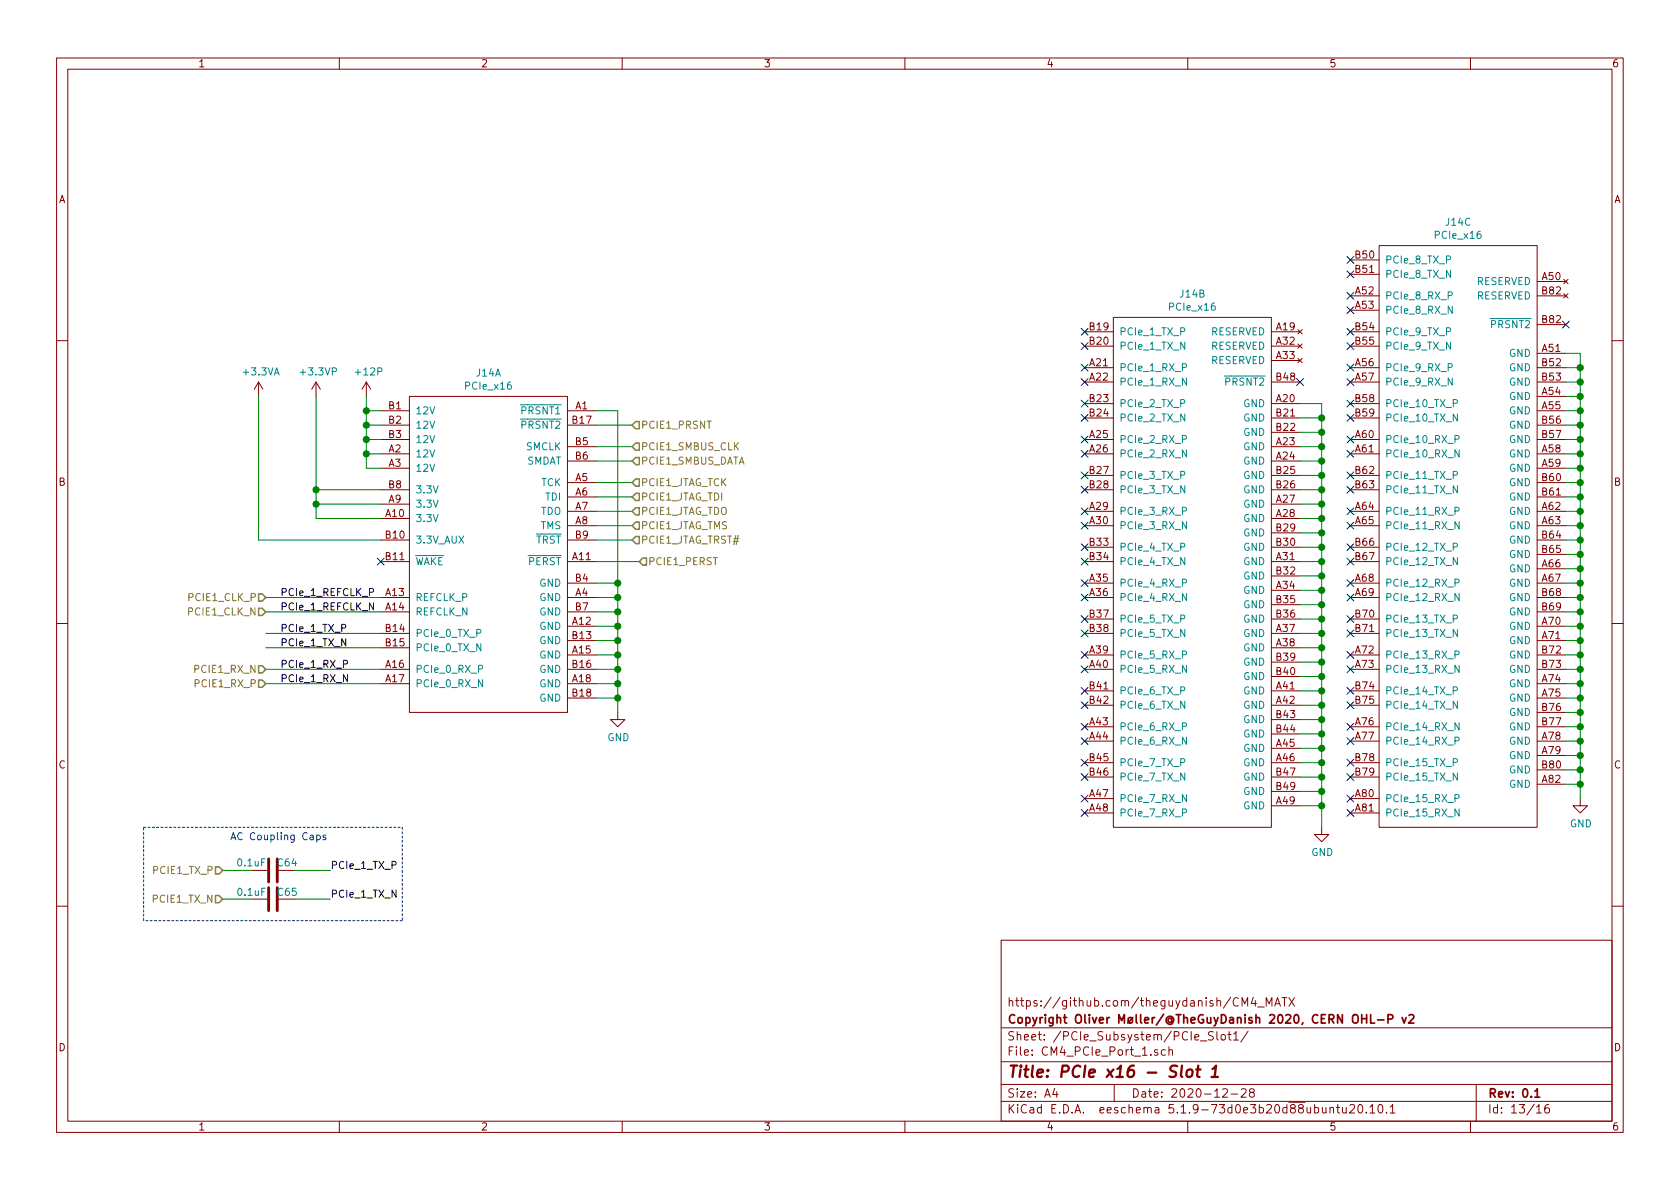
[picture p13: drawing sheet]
<svg xmlns="http://www.w3.org/2000/svg" width="297mm" height="210mm" viewBox="0 0 297 210" stroke-linecap="round" stroke-linejoin="round" font-family="sans-serif">
<defs><g id="words">
<text font-size="2.8" fill="#840000" x="178" y="190.5">Title: PCIe x16 - Slot 1</text>
<g font-size="2.1" fill="#840000">
<text x="178" y="178">https://github.com/theguydanish/CM4_MATX</text>
<text x="178" y="184">Sheet: /PCIe_Subsystem/PCIe_Slot1/</text>
<text x="178" y="181">Copyright Oliver Møller/@TheGuyDanish 2020, CERN OHL-P v2</text>
<text x="178" y="186.7">File: CM4_PCIe_Port_1.sch</text>
<text x="178" y="196.9">KiCad E.D.A. eeschema 5.1.9-73d0e3b20d88ubuntu20.10.1</text>
<text x="178" y="194.1">Size: A4</text>
<text x="200" y="194.1">Date: 2020-12-28</text>
<text x="263" y="194.1">Rev: 0.1</text>
<text x="263" y="196.9">Id: 13/16</text>
</g>
<g font-size="1.8" fill="#840000">
<text x="35" y="11.9">1</text>
<text x="85" y="11.9">2</text>
<text x="135" y="11.9">3</text>
<text x="185" y="11.9">4</text>
<text x="235" y="11.9">5</text>
<text x="285" y="11.9">6</text>
<text x="10.4" y="35.9">A</text>
<text x="285.4" y="35.9">A</text>
<text x="239.7" y="45.7">B50</text>
<text x="239.7" y="52.1">A52</text>
<text x="239.7" y="48.3">B51</text>
<text x="272.7" y="49.5">A50</text>
<text x="272.7" y="52.1">B82</text>
<text x="192.7" y="58.4">B19</text>
<text x="225.7" y="58.4">A19</text>
<text x="239.7" y="54.6">A53</text>
<text x="239.7" y="58.4">B54</text>
<text x="272.7" y="57.1">B82</text>
<text x="192.7" y="64.8">A21</text>
<text x="192.7" y="61">B20</text>
<text x="225.7" y="61">A32</text>
<text x="225.7" y="63.5">A33</text>
<text x="239.7" y="64.8">A56</text>
<text x="239.7" y="61">B55</text>
<text x="272.7" y="62.2">A51</text>
<text x="272.7" y="64.8">B52</text>
<text x="192.7" y="67.3">A22</text>
<text x="192.7" y="71.1">B23</text>
<text x="225.7" y="71.1">A20</text>
<text x="225.7" y="67.3">B48</text>
<text x="239.7" y="67.3">A57</text>
<text x="239.7" y="71.1">B58</text>
<text x="272.7" y="69.8">A54</text>
<text x="272.7" y="67.3">B53</text>
<text x="68.7" y="72.4">B1</text>
<text x="68.7" y="74.9">B2</text>
<text x="68.7" y="77.5">B3</text>
<text x="101.2" y="74.9">B17</text>
<text x="101.8" y="72.4">A1</text>
<text x="192.7" y="77.5">A25</text>
<text x="192.7" y="73.7">B24</text>
<text x="225.7" y="73.7">B21</text>
<text x="225.7" y="76.2">B22</text>
<text x="239.7" y="77.5">A60</text>
<text x="239.7" y="73.7">B59</text>
<text x="272.7" y="72.4">A55</text>
<text x="272.7" y="74.9">B56</text>
<text x="272.7" y="77.5">B57</text>
<text x="68.7" y="80">A2</text>
<text x="68.7" y="82.5">A3</text>
<text x="101.8" y="78.7">B5</text>
<text x="101.8" y="81.3">B6</text>
<text x="192.7" y="80">A26</text>
<text x="192.7" y="83.8">B27</text>
<text x="225.7" y="78.7">A23</text>
<text x="225.7" y="81.3">A24</text>
<text x="225.7" y="83.8">B25</text>
<text x="239.7" y="80">A61</text>
<text x="239.7" y="83.8">B62</text>
<text x="272.7" y="80">A58</text>
<text x="272.7" y="82.5">A59</text>
<text x="10.4" y="85.9">B</text>
<text x="68.7" y="88.9">A9</text>
<text x="68.7" y="86.4">B8</text>
<text x="101.8" y="85.1">A5</text>
<text x="101.8" y="87.6">A6</text>
<text x="192.7" y="86.4">B28</text>
<text x="225.7" y="88.9">A27</text>
<text x="225.7" y="86.4">B26</text>
<text x="239.7" y="86.4">B63</text>
<text x="272.7" y="85.1">B60</text>
<text x="272.7" y="87.6">B61</text>
<text x="285.4" y="85.9">B</text>
<text x="68.2" y="91.4">A10</text>
<text x="68.2" y="95.2">B10</text>
<text x="101.8" y="90.2">A7</text>
<text x="101.8" y="92.7">A8</text>
<text x="101.8" y="95.2">B9</text>
<text x="192.7" y="90.2">A29</text>
<text x="192.7" y="92.7">A30</text>
<text x="225.7" y="91.4">A28</text>
<text x="225.7" y="94">B29</text>
<text x="239.7" y="90.2">A64</text>
<text x="239.7" y="92.7">A65</text>
<text x="272.7" y="90.2">A62</text>
<text x="272.7" y="92.7">A63</text>
<text x="272.7" y="95.2">B64</text>
<text x="68.2" y="99.1">B11</text>
<text x="101.2" y="99.1">A11</text>
<text x="192.7" y="96.5">B33</text>
<text x="192.7" y="99.1">B34</text>
<text x="225.7" y="99.1">A31</text>
<text x="225.7" y="96.5">B30</text>
<text x="225.7" y="101.6">B32</text>
<text x="239.7" y="96.5">B66</text>
<text x="239.7" y="99.1">B67</text>
<text x="272.7" y="100.3">A66</text>
<text x="272.7" y="97.8">B65</text>
<text x="68.2" y="105.4">A13</text>
<text x="68.2" y="107.9">A14</text>
<text x="101.8" y="105.4">A4</text>
<text x="101.8" y="102.9">B4</text>
<text x="101.8" y="107.9">B7</text>
<text x="192.7" y="102.9">A35</text>
<text x="192.7" y="105.4">A36</text>
<text x="225.7" y="104.1">A34</text>
<text x="225.7" y="106.7">B35</text>
<text x="239.7" y="102.9">A68</text>
<text x="239.7" y="105.4">A69</text>
<text x="272.7" y="102.9">A67</text>
<text x="272.7" y="105.4">B68</text>
<text x="272.7" y="107.9">B69</text>
<text x="68.2" y="111.8">B14</text>
<text x="101.2" y="110.5">A12</text>
<text x="101.2" y="113">B13</text>
<text x="192.7" y="109.2">B37</text>
<text x="192.7" y="111.8">B38</text>
<text x="225.7" y="111.8">A37</text>
<text x="225.7" y="109.2">B36</text>
<text x="239.7" y="109.2">B70</text>
<text x="239.7" y="111.8">B71</text>
<text x="272.7" y="110.5">A70</text>
<text x="272.7" y="113">A71</text>
<text x="68.2" y="118.1">A16</text>
<text x="68.2" y="114.3">B15</text>
<text x="101.2" y="115.6">A15</text>
<text x="101.2" y="118.1">B16</text>
<text x="192.7" y="115.6">A39</text>
<text x="192.7" y="118.1">A40</text>
<text x="225.7" y="114.3">A38</text>
<text x="225.7" y="116.8">B39</text>
<text x="225.7" y="119.4">B40</text>
<text x="239.7" y="115.6">A72</text>
<text x="239.7" y="118.1">A73</text>
<text x="272.7" y="115.6">B72</text>
<text x="272.7" y="118.1">B73</text>
<text x="68.2" y="120.6">A17</text>
<text x="101.2" y="120.6">A18</text>
<text x="101.2" y="123.2">B18</text>
<text x="192.7" y="121.9">B41</text>
<text x="192.7" y="124.5">B42</text>
<text x="225.7" y="121.9">A41</text>
<text x="225.7" y="124.5">A42</text>
<text x="239.7" y="121.9">B74</text>
<text x="239.7" y="124.5">B75</text>
<text x="272.7" y="120.6">A74</text>
<text x="272.7" y="123.2">A75</text>
<text x="272.7" y="125.7">B76</text>
<text x="192.7" y="128.3">A43</text>
<text x="192.7" y="130.8">A44</text>
<text x="225.7" y="127">B43</text>
<text x="225.7" y="129.5">B44</text>
<text x="239.7" y="128.3">A76</text>
<text x="239.7" y="130.8">A77</text>
<text x="272.7" y="130.8">A78</text>
<text x="272.7" y="128.3">B77</text>
<text x="10.4" y="135.9">C</text>
<text x="192.7" y="134.6">B45</text>
<text x="192.7" y="137.2">B46</text>
<text x="225.7" y="132.1">A45</text>
<text x="225.7" y="134.6">A46</text>
<text x="225.7" y="137.2">B47</text>
<text x="239.7" y="134.6">B78</text>
<text x="239.7" y="137.2">B79</text>
<text x="272.7" y="133.3">A79</text>
<text x="272.7" y="135.9">B80</text>
<text x="285.4" y="135.9">C</text>
<text x="192.7" y="141">A47</text>
<text x="192.7" y="143.5">A48</text>
<text x="225.7" y="142.2">A49</text>
<text x="225.7" y="139.7">B49</text>
<text x="239.7" y="141">A80</text>
<text x="239.7" y="143.5">A81</text>
<text x="272.7" y="138.4">A82</text>
<text x="10.4" y="185.9">D</text>
<text x="285.4" y="185.9">D</text>
<text x="35" y="199.9">1</text>
<text x="85" y="199.9">2</text>
<text x="135" y="199.9">3</text>
<text x="185" y="199.9">4</text>
<text x="235" y="199.9">5</text>
<text x="285" y="199.9">6</text>
</g>
<g font-size="1.8" fill="#008484">
<text x="255.7" y="39.9">J14C</text>
<text x="244.9" y="46.6">PCIe_8_TX_P</text>
<text x="253.9" y="42.2">PCIe_x16</text>
<text x="208.7" y="52.6">J14B</text>
<text x="244.9" y="53">PCIe_8_RX_P</text>
<text x="244.9" y="49.1">PCIe_8_TX_N</text>
<text x="261" y="50.4">RESERVED</text>
<text x="261" y="53">RESERVED</text>
<text x="197.9" y="59.3">PCIe_1_TX_P</text>
<text x="206.9" y="54.9">PCIe_x16</text>
<text x="214" y="59.3">RESERVED</text>
<text x="244.9" y="55.5">PCIe_8_RX_N</text>
<text x="244.9" y="59.3">PCIe_9_TX_P</text>
<text x="263.8" y="58">PRSNT2</text>
<text x="197.9" y="65.7">PCIe_1_RX_P</text>
<text x="197.9" y="61.8">PCIe_1_TX_N</text>
<text x="214" y="61.8">RESERVED</text>
<text x="214" y="64.4">RESERVED</text>
<text x="244.9" y="65.7">PCIe_9_RX_P</text>
<text x="244.9" y="61.8">PCIe_9_TX_N</text>
<text x="266.8" y="63.1">GND</text>
<text x="266.8" y="65.7">GND</text>
<text x="43.1" y="66.4">+3.3VA</text>
<text x="53.3" y="66.4">+3.3VP</text>
<text x="63.1" y="66.4">+12P</text>
<text x="82.4" y="68.9">PCIe_x16</text>
<text x="84.3" y="66.6">J14A</text>
<text x="197.9" y="68.2">PCIe_1_RX_N</text>
<text x="216.8" y="68.2">PRSNT2</text>
<text x="244.9" y="68.2">PCIe_9_RX_N</text>
<text x="266.8" y="70.7">GND</text>
<text x="266.8" y="68.2">GND</text>
<text x="73.4" y="73.3">12V</text>
<text x="73.4" y="75.8">12V</text>
<text x="92.3" y="73.3">PRSNT1</text>
<text x="92.3" y="75.8">PRSNT2</text>
<text x="197.9" y="72">PCIe_2_TX_P</text>
<text x="197.9" y="74.5">PCIe_2_TX_N</text>
<text x="219.8" y="72">GND</text>
<text x="219.8" y="74.5">GND</text>
<text x="219.8" y="77.1">GND</text>
<text x="244.9" y="72">PCIe_10_TX_P</text>
<text x="244.9" y="74.5">PCIe_10_TX_N</text>
<text x="266.8" y="73.3">GND</text>
<text x="266.8" y="75.8">GND</text>
<text x="73.4" y="80.9">12V</text>
<text x="73.4" y="83.4">12V</text>
<text x="73.4" y="78.4">12V</text>
<text x="93" y="79.6">SMCLK</text>
<text x="93" y="82.2">SMDAT</text>
<text x="197.9" y="78.4">PCIe_2_RX_P</text>
<text x="197.9" y="80.9">PCIe_2_RX_N</text>
<text x="219.8" y="79.6">GND</text>
<text x="219.8" y="82.2">GND</text>
<text x="244.9" y="78.4">PCIe_10_RX_P</text>
<text x="244.9" y="80.9">PCIe_10_RX_N</text>
<text x="266.8" y="80.9">GND</text>
<text x="266.8" y="83.4">GND</text>
<text x="266.8" y="78.4">GND</text>
<text x="73.4" y="89.8">3.3V</text>
<text x="73.4" y="87.2">3.3V</text>
<text x="95.7" y="86">TCK</text>
<text x="96.5" y="88.5">TDI</text>
<text x="197.9" y="84.7">PCIe_3_TX_P</text>
<text x="197.9" y="87.2">PCIe_3_TX_N</text>
<text x="219.8" y="89.8">GND</text>
<text x="219.8" y="84.7">GND</text>
<text x="219.8" y="87.2">GND</text>
<text x="244.9" y="84.7">PCIe_11_TX_P</text>
<text x="244.9" y="87.2">PCIe_11_TX_N</text>
<text x="266.8" y="86">GND</text>
<text x="266.8" y="88.5">GND</text>
<text x="73.4" y="92.3">3.3V</text>
<text x="95.6" y="91.1">TDO</text>
<text x="95.6" y="93.6">TMS</text>
<text x="197.9" y="91.1">PCIe_3_RX_P</text>
<text x="197.9" y="93.6">PCIe_3_RX_N</text>
<text x="219.8" y="92.3">GND</text>
<text x="219.8" y="94.9">GND</text>
<text x="244.9" y="91.1">PCIe_11_RX_P</text>
<text x="244.9" y="93.6">PCIe_11_RX_N</text>
<text x="266.8" y="91.1">GND</text>
<text x="266.8" y="93.6">GND</text>
<text x="73.4" y="96.1">3.3V_AUX</text>
<text x="73.4" y="99.9">WAKE</text>
<text x="93.4" y="99.9">PERST</text>
<text x="94.7" y="96.1">TRST</text>
<text x="197.9" y="97.4">PCIe_4_TX_P</text>
<text x="197.9" y="99.9">PCIe_4_TX_N</text>
<text x="219.8" y="99.9">GND</text>
<text x="219.8" y="97.4">GND</text>
<text x="244.9" y="97.4">PCIe_12_TX_P</text>
<text x="244.9" y="99.9">PCIe_12_TX_N</text>
<text x="266.8" y="101.2">GND</text>
<text x="266.8" y="96.1">GND</text>
<text x="266.8" y="98.7">GND</text>
<text x="73.4" y="106.3">REFCLK_P</text>
<text x="95.4" y="106.3">GND</text>
<text x="95.4" y="103.8">GND</text>
<text x="197.9" y="103.8">PCIe_4_RX_P</text>
<text x="197.9" y="106.3">PCIe_4_RX_N</text>
<text x="219.8" y="105">GND</text>
<text x="219.8" y="102.5">GND</text>
<text x="219.8" y="107.6">GND</text>
<text x="244.9" y="103.8">PCIe_12_RX_P</text>
<text x="244.9" y="106.3">PCIe_12_RX_N</text>
<text x="266.8" y="103.8">GND</text>
<text x="266.8" y="106.3">GND</text>
<text x="73.4" y="108.8">REFCLK_N</text>
<text x="73.4" y="112.6">PCIe_0_TX_P</text>
<text x="95.4" y="111.4">GND</text>
<text x="95.4" y="113.9">GND</text>
<text x="95.4" y="108.8">GND</text>
<text x="197.9" y="110.1">PCIe_5_TX_P</text>
<text x="197.9" y="112.6">PCIe_5_TX_N</text>
<text x="219.8" y="112.6">GND</text>
<text x="219.8" y="110.1">GND</text>
<text x="244.9" y="110.1">PCIe_13_TX_P</text>
<text x="244.9" y="112.6">PCIe_13_TX_N</text>
<text x="266.8" y="111.4">GND</text>
<text x="266.8" y="113.9">GND</text>
<text x="266.8" y="108.8">GND</text>
<text x="73.4" y="119">PCIe_0_RX_P</text>
<text x="73.4" y="115.2">PCIe_0_TX_N</text>
<text x="95.4" y="116.5">GND</text>
<text x="95.4" y="119">GND</text>
<text x="197.9" y="116.5">PCIe_5_RX_P</text>
<text x="197.9" y="119">PCIe_5_RX_N</text>
<text x="219.8" y="115.2">GND</text>
<text x="219.8" y="117.7">GND</text>
<text x="244.9" y="116.5">PCIe_13_RX_P</text>
<text x="244.9" y="119">PCIe_13_RX_N</text>
<text x="266.8" y="116.5">GND</text>
<text x="266.8" y="119">GND</text>
<text x="73.4" y="121.5">PCIe_0_RX_N</text>
<text x="95.4" y="121.5">GND</text>
<text x="95.4" y="124.1">GND</text>
<text x="197.9" y="122.8">PCIe_6_TX_P</text>
<text x="197.9" y="125.3">PCIe_6_TX_N</text>
<text x="219.8" y="122.8">GND</text>
<text x="219.8" y="125.3">GND</text>
<text x="219.8" y="120.3">GND</text>
<text x="244.9" y="122.8">PCIe_14_TX_P</text>
<text x="244.9" y="125.3">PCIe_14_TX_N</text>
<text x="266.8" y="121.5">GND</text>
<text x="266.8" y="124.1">GND</text>
<text x="107.4" y="131.1">GND</text>
<text x="197.9" y="129.2">PCIe_6_RX_P</text>
<text x="197.9" y="131.7">PCIe_6_RX_N</text>
<text x="219.8" y="127.9">GND</text>
<text x="219.8" y="130.4">GND</text>
<text x="244.9" y="129.2">PCIe_14_RX_N</text>
<text x="244.9" y="131.7">PCIe_14_RX_P</text>
<text x="266.8" y="131.7">GND</text>
<text x="266.8" y="126.6">GND</text>
<text x="266.8" y="129.2">GND</text>
<text x="197.9" y="135.5">PCIe_7_TX_P</text>
<text x="219.8" y="133">GND</text>
<text x="219.8" y="135.5">GND</text>
<text x="244.9" y="135.5">PCIe_15_TX_P</text>
<text x="266.8" y="134.2">GND</text>
<text x="266.8" y="136.8">GND</text>
<text x="197.9" y="141.9">PCIe_7_RX_N</text>
<text x="197.9" y="138">PCIe_7_TX_N</text>
<text x="219.8" y="143.1">GND</text>
<text x="219.8" y="138">GND</text>
<text x="219.8" y="140.6">GND</text>
<text x="244.9" y="141.9">PCIe_15_RX_P</text>
<text x="244.9" y="138">PCIe_15_TX_N</text>
<text x="266.8" y="139.3">GND</text>
<text x="197.9" y="144.4">PCIe_7_RX_P</text>
<text x="244.9" y="144.4">PCIe_15_RX_N</text>
<text x="277.6" y="146.3">GND</text>
<text x="42.1" y="153.2">0.1uF</text>
<text x="49.1" y="153.2">C64</text>
<text x="231.9" y="151.4">GND</text>
<text x="42.1" y="158.4">0.1uF</text>
<text x="49.2" y="158.4">C65</text>
</g>
<g font-size="1.8" fill="#848400">
<text x="113.3" y="75.8">PCIE1_PRSNT</text>
<text x="113.3" y="79.6">PCIE1_SMBUS_CLK</text>
<text x="113.3" y="82.2">PCIE1_SMBUS_DATA</text>
<text x="113.3" y="88.5">PCIE1_JTAG_TDI</text>
<text x="113.3" y="86">PCIE1_JTAG_TCK</text>
<text x="113.3" y="91.1">PCIE1_JTAG_TDO</text>
<text x="113.3" y="93.6">PCIE1_JTAG_TMS</text>
<text x="113.3" y="96.1">PCIE1_JTAG_TRST#</text>
<text x="114.6" y="99.9">PCIE1_PERST</text>
<text x="33.6" y="106.3">PCIE1_CLK_P</text>
<text x="33.5" y="108.8">PCIE1_CLK_N</text>
<text x="34.6" y="119">PCIE1_RX_N</text>
<text x="34.7" y="121.5">PCIE1_RX_P</text>
<text x="27.3" y="154.6">PCIE1_TX_P</text>
<text x="27.2" y="159.6">PCIE1_TX_N</text>
</g>
<g font-size="1.8">
<text x="49.5" y="105.4">PCIe_1_REFCLK_P</text>
<text x="49.5" y="107.9">PCIe_1_REFCLK_N</text>
<text x="49.5" y="111.8">PCIe_1_TX_P</text>
<text x="49.5" y="114.3">PCIe_1_TX_N</text>
<text x="49.5" y="118.1">PCIe_1_RX_P</text>
<text x="49.5" y="120.6">PCIe_1_RX_N</text>
<text x="58.4" y="153.7">PCIe_1_TX_P</text>
<text x="58.4" y="158.7">PCIe_1_TX_N</text>
</g>
<text font-size="1.8" fill="#0000c2" x="40.6" y="148.6">AC Coupling Caps</text>
</g></defs>
<g fill="none" stroke="#840000" stroke-width=".18">
<path d="M10 10.3h277v189.9h-277zM12 12.2h273v186.1h-273zM60 10.3v1.9M110 10.3v1.9M160 10.3v1.9M210 10.3v1.9M260 10.3v1.9M191.8 58.7h5M196.8 56.1h28v90.2h-28zM224.8 58.7h5.1M229.5 58.3l.8 .7M230.3 58.3l-.8 .7"/>
<path d="M238.8 58.7h5M238.8 52.3h5M238.8 54.9h5M238.8 46h5M238.8 48.5h5M243.8 43.4h28v102.9h-28zM271.8 49.8h5.1M271.8 52.3h5.1M271.8 57.4h5.1M276.5 49.4l.7 .8M276.5 51.9l.7 .8M277.2 49.4l-.7 .8"/>
<path d="M277.2 51.9l-.7 .8M10 60.2h2M45.7 67.6l-.7 1.2M45.7 67.6v2.5M45.7 67.6l.8 1.2M55.9 67.6l-.8 1.2M55.9 67.6v2.5M55.9 67.6l.7 1.2M64.8 67.6l-.8 1.2M64.8 67.6v2.5M64.8 67.6l.7 1.2M67.3 77.7h5.1"/>
<path d="M67.3 72.6h5.1M67.3 75.2h5.1M72.4 70.1h27.9v55.9h-27.9zM100.3 79h5.1M100.3 72.6h5.1M100.3 75.2h5.1M191.8 71.4h5M191.8 65h5M191.8 67.6h5M191.8 77.7h5M191.8 61.2h5M191.8 73.9h5"/>
<path d="M224.8 71.4h5.1M224.8 67.6h5.1M224.8 79h5.1M224.8 61.2h5.1M224.8 63.7h5.1M224.8 73.9h5.1M224.8 76.4h5.1M229.5 60.8l.8 .8M229.5 63.4l.8 .7M230.3 60.8l-.8 .8M230.3 63.4l-.8 .7M238.8 71.4h5"/>
<path d="M238.8 65h5M238.8 67.6h5M238.8 77.7h5M238.8 61.2h5M238.8 73.9h5M271.8 65h5.1M271.8 67.6h5.1M271.8 77.7h5.1M271.8 72.6h5.1M271.8 75.2h5.1M271.8 62.5h5.1M271.8 70.1h5.1"/>
<path d="M285 60.2h2M67.3 80.3h5.1M67.3 89.1h5.1M67.3 91.7h5.1M67.3 99.3h5.1M67.3 86.6h5.1M67.3 82.8h5.1M67.3 95.5h5.1M100.3 81.5h5.1M100.3 90.4h5.1M100.3 93h5.1M100.3 99.3h5.1"/>
<path d="M100.3 85.3h5.1M100.3 87.9h5.1M100.3 95.5h5.1M191.8 80.3h5M191.8 90.4h5M191.8 93h5M191.8 99.3h5M191.8 84.1h5M191.8 86.6h5M191.8 96.8h5M224.8 81.5h5.1M224.8 89.1h5.1"/>
<path d="M224.8 91.7h5.1M224.8 99.3h5.1M224.8 84.1h5.1M224.8 86.6h5.1M224.8 94.2h5.1M224.8 96.8h5.1M238.8 80.3h5M238.8 90.4h5M238.8 93h5M238.8 99.3h5M238.8 84.1h5M238.8 86.6h5"/>
<path d="M238.8 96.8h5M271.8 80.3h5.1M271.8 90.4h5.1M271.8 93h5.1M271.8 82.8h5.1M271.8 85.3h5.1M271.8 87.9h5.1M271.8 95.5h5.1M271.8 98h5.1M10 110.3h2M67.3 105.7h5.1M67.3 112h5.1"/>
<path d="M67.3 114.5h5.1M67.3 118.4h5.1M67.3 108.2h5.1M100.3 103.1h5.1M100.3 105.7h5.1M100.3 115.8h5.1M100.3 118.4h5.1M100.3 110.7h5.1M100.3 108.2h5.1M100.3 113.3h5.1M191.8 103.1h5M191.8 105.7h5"/>
<path d="M191.8 112h5M191.8 115.8h5M191.8 118.4h5M191.8 109.5h5M224.8 104.4h5.1M224.8 112h5.1M224.8 114.5h5.1M224.8 101.8h5.1M224.8 106.9h5.1M224.8 109.5h5.1M224.8 117.1h5.1M224.8 119.6h5.1"/>
<path d="M238.8 103.1h5M238.8 105.7h5M238.8 112h5M238.8 115.8h5M238.8 118.4h5M238.8 109.5h5M271.8 103.1h5.1M271.8 105.7h5.1M271.8 115.8h5.1M271.8 118.4h5.1M271.8 110.7h5.1M271.8 108.2h5.1"/>
<path d="M271.8 113.3h5.1M271.8 100.6h5.1M285 110.3h2M67.3 120.9h5.1M100.3 120.9h5.1M100.3 123.4h5.1M109.2 126v1.2h1.3l-1.3 1.3-1.3-1.3h1.3M191.8 122.2h5M191.8 124.7h5M191.8 128.5h5M191.8 131.1h5M191.8 134.9h5"/>
<path d="M191.8 137.4h5M224.8 122.2h5.1M224.8 124.7h5.1M224.8 132.3h5.1M224.8 134.9h5.1M224.8 127.2h5.1M224.8 129.8h5.1M224.8 137.4h5.1M224.8 139.9h5.1M238.8 122.2h5M238.8 124.7h5M238.8 128.5h5"/>
<path d="M238.8 131.1h5M238.8 134.9h5M238.8 137.4h5M271.8 128.5h5.1M271.8 131.1h5.1M271.8 120.9h5.1M271.8 123.4h5.1M271.8 133.6h5.1M271.8 138.7h5.1M271.8 126h5.1M271.8 136.1h5.1M44.4 153.9h2.8"/>
<path d="M44.4 159h2.8M49.3 153.9h2.8M191.8 141.2h5M191.8 143.8h5M224.8 142.5h5.1M233.7 146.3v1.3h1.2l-1.2 1.2-1.3-1.2h1.3M238.8 141.2h5M238.8 143.8h5M279.4 141.2v1.3h1.3l-1.3 1.3-1.3-1.3h1.3M10 160.2h2M177 166.3h108v32h-108zM219.6 177.9v-1.5l.5 1.1 .5-1.1v1.5"/>
<path d="M221.6 176.3l-.4 1.1h1M221.9 176.9v1M222.4 178.1h1.1M223.9 177.9v-1.5l.5 1.1 .5-1.1v1.5M225.4 177.9l.5-1.5 .5 1.5M225.5 177.5h.7M226.7 176.4h.8M227.1 176.4v1.5M227.9 176.4l1 1.5M228.9 176.4l-1 1.5M285 160.2h2M60 198.3v1.9"/>
<path d="M110 198.3v1.9M160 198.3v1.9M177 194.8h108M177 191.8h108M177 187.8h108M177 181.8h108M186.5 192.5l-.4 1h1M186.8 193v1M197 191.8v3M204.7 185.7l-.4-.1-.2 .2 .1 .2 .5 .2v.3h-.6M206 185.7l-.4-.1-.3 .3 .2 .6h.5M206.7 185.7l.2-.1 .4 .1v.9"/>
<path d="M206.7 185.1v1.5M210 198.3v1.9M214.5 182.5l-.5-.1-.3 .3v.3l.7 .3 .1 .2v.3a.62 .62 0 0 1-.8 0M215.2 182.4v1.3l.2 .2M216 183.1l.2-.2 .4 .2v.7l-.2 .1-.4-.1zM216.2 192.7l.2-.2h.4l.2 .5-.9 1h.9M217.1 182.9h.6M217.3 182.4v1.3l.4 .2M217.7 193.5h1.1M218.1 182.8l.4-.4v1.5M218.1 183.9h.8M219.5 192.7l.2-.2h.3l.3 .2v.3v.2l-.9 .8h.9"/>
<path d="M220.7 182.3l-1.3 2M221.2 193.2l-.3-.3 .1-.2 .2-.2 .4 .1 .2 .2-.1 .2-.6 .2a.48 .48 0 0 0-.1 .7l.2 .1 .5-.1a.48 .48 0 0 0-.1-.7h-.1M235.2 196l.2-.2 .3 .1 .1 .9M235.2 195.8v1M236.3 195.8h.6M236.5 195.3v1.3l.4 .2M237.4 195.8v.8a.39 .39 0 0 0 .6 .1M238 195.8v1M238.7 195.5l.2-.2h.3l.2 .2 .1 .3-.1 .2-.8 .8h.9M240.3 195.4l.1-.1a.8 .8 0 0 1 .6 .8 .8 .8 0 0 1-.6 .7 1 1 0 0 1-.1-1.4zM241.6 196.7v.1M242.2 195.8l.4-.5v1.5"/>
<path d="M242.2 196.8h.9M243.8 195.5l.3-.2a.94 .94 0 0 1 0 1.5 .79 .79 0 0 1-.3-1.3zM245.1 196.7v.1M245.8 195.8l.4-.5v1.5M245.8 196.8h.8M260 198.3v1.9M261 191.8v6.5M271.7 195.8l.4-.5v1.5M271.7 196.8h.8M273.8 195.3a.59 .59 0 0 0-.7 .7l.1 .7 .2 .1 .5-.1 .1-.5-.2-.2-.4-.1-.3 .3"/>
</g>
<path d="M241.6 179.4v1.5M242.3 179.4v1.5h.8M247.9 179.9l.4 1 .3-1M249.1 179.6l.2-.2h.4l.2 .2 .1 .3-1 1h1M240.8 180.1h.8M243.6 180.4h1.1M245.4 180.2l.7-.1 .2-.2-.1-.3-.2-.2h-.6v1.5M271.4 193l.4-.5v1.5M271.4 194h.8" fill="none" stroke="#840000" stroke-width=".3"/>
<path d="M208.1 188.5l-.3-.1-.6 .1a.46 .46 0 0 0-.3 .5 .46 .46 0 0 0 .4 .4l.3 .1a.48 .48 0 0 1 .4 .5 .48 .48 0 0 1-.5 .4l-.7-.1M209 188.4l-.2 1.8 .2 .2M209.9 189.3a.53 .53 0 0 1 .6-.2 .53 .53 0 0 1 .4 .4l-.1 .6a.54 .54 0 0 1-.5 .4 .54 .54 0 0 1-.5-.4zM211.5 189.1h.8M211.9 188.4l-.2 1.8v.1l.4 .1M214.2 190.4h1.1M214.4 189l.6-.6-.2 2" fill="none" stroke="#840000" stroke-width=".41"/>
<path d="M47.5 151.9v4.1M47.5 157v4M49 151.9v4.1M49 157v4" fill="none" stroke="#840000" stroke-width=".51"/>
<path d="M257.3 77.7l.6-.1 .1-.2-.1-.3-.2-.1h-.4v1.3M258 79.5v1.3l-.7-1.3v1.3M257.3 90.4l.6-.1 .1-.2-.1-.3-.2-.1h-.4v1.3M258 92.2v1.3l-.7-1.3v1.3M257.3 103.1l.6-.1 .1-.2-.1-.3-.2-.1h-.4v1.3M257.3 115.8l.6-.1 .1-.2-.1-.3-.2-.1h-.4v1.3M258 104.9v1.3l-.7-1.3v1.3M258 117.6v1.3l-.7-1.3v1.3M257.3 131h.6l.1-.2-.1-.3-.2-.2h-.4v1.3M258 127.8v1.3l-.7-1.3v1.3M257.3 141.2l.6-.1 .1-.2-.1-.3-.2-.1h-.4v1.3M258 143v1.3l-.7-1.3v1.3" fill="none" stroke="#008484" stroke-width=".18"/>
<path d="M25.4 146.3h45.7M71.1 146.3v16.5M25.4 162.8v-16.5M71.1 162.8h-45.7" fill="none" stroke="#0000c2" stroke-width=".18" stroke-dasharray=".4 .4"/>
<g fill="none" stroke="#008400" stroke-width=".18">
<path d="M45.7 70.1v25.4h21.6M55.9 70.1v21.6h11.4M64.8 77.7h2.5M64.8 75.2h2.5M64.8 72.6h2.5M64.8 70.1v12.7h2.5M105.4 75.2h6.4M105.4 79h6.4M105.4 72.6h3.8v53.4M229.9 71.4h3.8v74.9M229.9 79h3.8M229.9 73.9h3.8"/>
<path d="M229.9 76.4h3.8M276.9 77.7h2.5M276.9 75.2h2.5M276.9 62.5h2.5v78.7M276.9 70.1h2.5M276.9 67.6h2.5M276.9 65h2.5M276.9 72.6h2.5M55.9 89.1h11.4M55.9 86.6h11.4M64.8 80.3h2.5M105.4 81.5h6.4"/>
<path d="M105.4 99.3h7.6M105.4 93h6.4M105.4 95.5h6.4M105.4 85.3h6.4M105.4 87.9h6.4M105.4 90.4h6.4M229.9 89.1h3.8M229.9 86.6h3.8M229.9 84.1h3.8M229.9 81.5h3.8M229.9 99.3h3.8M229.9 96.8h3.8"/>
<path d="M229.9 94.2h3.8M229.9 91.7h3.8M276.9 80.3h2.5M276.9 93h2.5M276.9 95.5h2.5M276.9 98h2.5M276.9 82.8h2.5M276.9 85.3h2.5M276.9 87.9h2.5M276.9 90.4h2.5M47 118.4h20.3M47 108.2h20.3"/>
<path d="M47 105.7h20.3M47 112h20.3M47 114.5h20.3M105.4 118.4h3.8M105.4 115.8h3.8M105.4 113.3h3.8M105.4 110.7h3.8M105.4 108.2h3.8M105.4 105.7h3.8M105.4 103.1h3.8M229.9 109.5h3.8M229.9 106.9h3.8"/>
<path d="M229.9 104.4h3.8M229.9 101.8h3.8M229.9 117.1h3.8M229.9 112h3.8M229.9 114.5h3.8M229.9 119.6h3.8M276.9 118.4h2.5M276.9 115.8h2.5M276.9 113.3h2.5M276.9 110.7h2.5M276.9 108.2h2.5M276.9 105.7h2.5"/>
<path d="M276.9 100.6h2.5M276.9 103.1h2.5M47 120.9h20.3M105.4 120.9h3.8M105.4 123.4h3.8M229.9 132.3h3.8M229.9 129.8h3.8M229.9 127.2h3.8M229.9 124.7h3.8M229.9 122.2h3.8M229.9 134.9h3.8M229.9 137.4h3.8"/>
<path d="M229.9 139.9h3.8M276.9 120.9h2.5M276.9 123.4h2.5M276.9 138.7h2.5M276.9 136.1h2.5M276.9 133.6h2.5M276.9 131.1h2.5M276.9 128.5h2.5M276.9 126h2.5M39.4 159h5M39.4 153.9h5M52.1 159h6.3"/>
<path d="M52.1 153.9h6.3M229.9 142.5h3.8"/>
</g>
<g fill="none" stroke="#848400" stroke-width=".25">
<path d="M112.4 78.4h.6v1.2h-.6l-.6-.6zM112.4 74.5h.6v1.3h-.6l-.6-.6zM111.8 95.5l.6-.6h.6v1.2h-.6zM111.8 81.5l.6-.6h.6v1.3h-.6zM112.4 89.8h.6v1.3h-.6l-.6-.7zM112.4 92.3h.6v1.3h-.6l-.6-.6zM112.4 87.2h.6v1.3h-.6l-.6-.6zM112.4 84.7h.6v1.3h-.6l-.6-.7zM113.7 98.7h.6v1.2h-.6l-.7-.6zM45.7 105h.7l.6 .7-.6 .6h-.7zM45.7 107.6h.7l.6 .6-.6 .6h-.7zM45.7 117.7h.7l.6 .7-.6 .6h-.7z"/>
<path d="M45.7 120.3h.7l.6 .6-.6 .6h-.7zM38.1 158.4h.6l.7 .6-.7 .6h-.6zM38.1 153.3h.6l.7 .6-.7 .7h-.6z"/>
</g>
<path d="M56 147.7h.4l.2 .2-.1 .6h-.5M56 147.7v1.2M57.6 147.7h-.3l-.2 .1v.2l.5 .2v.3h-.5" fill="none" stroke="#0000c2" stroke-width=".18"/>
<g fill="#008400" stroke="#008400" stroke-width=".25">
<circle cx="233.7" cy="137.4" r=".51"/>
<circle cx="233.7" cy="129.8" r=".51"/>
<circle cx="233.7" cy="139.9" r=".51"/>
<circle cx="233.7" cy="134.9" r=".51"/>
<circle cx="233.7" cy="132.3" r=".51"/>
<circle cx="279.4" cy="65" r=".51"/>
<circle cx="233.7" cy="127.2" r=".51"/>
<circle cx="233.7" cy="124.7" r=".51"/>
<circle cx="233.7" cy="122.2" r=".51"/>
<circle cx="233.7" cy="119.6" r=".51"/>
<circle cx="233.7" cy="117.1" r=".51"/>
<circle cx="233.7" cy="114.5" r=".51"/>
<circle cx="233.7" cy="112" r=".51"/>
<circle cx="279.4" cy="105.7" r=".51"/>
<circle cx="233.7" cy="142.5" r=".51"/>
<circle cx="55.9" cy="89.1" r=".51"/>
<circle cx="64.8" cy="75.2" r=".51"/>
<circle cx="64.8" cy="77.7" r=".51"/>
<circle cx="64.8" cy="80.3" r=".51"/>
<circle cx="109.2" cy="123.4" r=".51"/>
<circle cx="109.2" cy="120.9" r=".51"/>
<circle cx="64.8" cy="72.6" r=".51"/>
<circle cx="109.2" cy="118.4" r=".51"/>
<circle cx="55.9" cy="86.6" r=".51"/>
<circle cx="109.2" cy="115.8" r=".51"/>
<circle cx="109.2" cy="113.3" r=".51"/>
<circle cx="109.2" cy="110.7" r=".51"/>
<circle cx="109.2" cy="108.2" r=".51"/>
<circle cx="109.2" cy="105.7" r=".51"/>
<circle cx="109.2" cy="103.1" r=".51"/>
<circle cx="279.4" cy="93" r=".51"/>
<circle cx="279.4" cy="138.7" r=".51"/>
<circle cx="279.4" cy="85.3" r=".51"/>
<circle cx="279.4" cy="136.1" r=".51"/>
<circle cx="279.4" cy="133.6" r=".51"/>
<circle cx="279.4" cy="87.9" r=".51"/>
<circle cx="279.4" cy="131.1" r=".51"/>
<circle cx="279.4" cy="128.5" r=".51"/>
<circle cx="279.4" cy="90.4" r=".51"/>
<circle cx="279.4" cy="126" r=".51"/>
<circle cx="279.4" cy="123.4" r=".51"/>
<circle cx="279.4" cy="115.8" r=".51"/>
<circle cx="279.4" cy="120.9" r=".51"/>
<circle cx="279.4" cy="118.4" r=".51"/>
<circle cx="279.4" cy="95.5" r=".51"/>
<circle cx="279.4" cy="113.3" r=".51"/>
<circle cx="233.7" cy="109.5" r=".51"/>
<circle cx="279.4" cy="103.1" r=".51"/>
<circle cx="279.4" cy="100.6" r=".51"/>
<circle cx="279.4" cy="108.2" r=".51"/>
<circle cx="279.4" cy="110.7" r=".51"/>
<circle cx="279.4" cy="98" r=".51"/>
<circle cx="279.4" cy="82.8" r=".51"/>
<circle cx="233.7" cy="106.9" r=".51"/>
<circle cx="279.4" cy="67.6" r=".51"/>
<circle cx="233.7" cy="104.4" r=".51"/>
<circle cx="233.7" cy="101.8" r=".51"/>
<circle cx="279.4" cy="70.1" r=".51"/>
<circle cx="233.7" cy="99.3" r=".51"/>
<circle cx="233.7" cy="96.8" r=".51"/>
<circle cx="279.4" cy="72.6" r=".51"/>
<circle cx="233.7" cy="94.2" r=".51"/>
<circle cx="233.7" cy="91.7" r=".51"/>
<circle cx="233.7" cy="89.1" r=".51"/>
<circle cx="233.7" cy="73.9" r=".51"/>
<circle cx="233.7" cy="76.4" r=".51"/>
<circle cx="233.7" cy="79" r=".51"/>
<circle cx="279.4" cy="80.3" r=".51"/>
<circle cx="233.7" cy="81.5" r=".51"/>
<circle cx="279.4" cy="77.7" r=".51"/>
<circle cx="279.4" cy="75.2" r=".51"/>
<circle cx="233.7" cy="86.6" r=".51"/>
<circle cx="233.7" cy="84.1" r=".51"/>
</g>
<g fill="none" stroke="#000084" stroke-width=".18">
<path d="M191.2 58.1l1.2 1.2M192.4 58.1l-1.2 1.2M238.2 58.1l1.2 1.2M238.2 54.2l1.2 1.3M238.2 45.4l1.2 1.2M238.2 47.9l1.2 1.2M238.2 51.7l1.2 1.2M239.4 58.1l-1.2 1.2M239.4 51.7l-1.2 1.2M239.4 45.4l-1.2 1.2M239.4 54.2l-1.2 1.3M239.4 47.9l-1.2 1.2"/>
<path d="M276.3 56.8l1.2 1.2M277.5 56.8l-1.2 1.2M191.2 79.6l1.2 1.3M191.2 77.1l1.2 1.2M191.2 73.3l1.2 1.2M191.2 70.8l1.2 1.2M191.2 66.9l1.2 1.3M191.2 60.6l1.2 1.2M191.2 64.4l1.2 1.2M192.4 79.6l-1.2 1.3M192.4 77.1l-1.2 1.2M192.4 73.3l-1.2 1.2"/>
<path d="M192.4 70.8l-1.2 1.2M192.4 66.9l-1.2 1.3M192.4 60.6l-1.2 1.2M192.4 64.4l-1.2 1.2M229.3 66.9l1.2 1.3M230.5 66.9l-1.2 1.3M238.2 60.6l1.2 1.2M238.2 64.4l1.2 1.2M238.2 66.9l1.2 1.3M238.2 70.8l1.2 1.2M238.2 73.3l1.2 1.2M238.2 77.1l1.2 1.2"/>
<path d="M238.2 79.6l1.2 1.3M239.4 60.6l-1.2 1.2M239.4 64.4l-1.2 1.2M239.4 66.9l-1.2 1.3M239.4 70.8l-1.2 1.2M239.4 73.3l-1.2 1.2M239.4 77.1l-1.2 1.2M239.4 79.6l-1.2 1.3M66.7 98.7l1.2 1.2M67.9 98.7l-1.2 1.2M191.2 98.7l1.2 1.2M191.2 96.2l1.2 1.2"/>
<path d="M191.2 92.3l1.2 1.3M191.2 89.8l1.2 1.2M191.2 86l1.2 1.2M191.2 83.5l1.2 1.2M192.4 98.7l-1.2 1.2M192.4 96.2l-1.2 1.2M192.4 92.3l-1.2 1.3M192.4 89.8l-1.2 1.2M192.4 86l-1.2 1.2M192.4 83.5l-1.2 1.2M238.2 98.7l1.2 1.2M238.2 83.5l1.2 1.2"/>
<path d="M238.2 86l1.2 1.2M238.2 89.8l1.2 1.2M238.2 92.3l1.2 1.3M238.2 96.2l1.2 1.2M239.4 98.7l-1.2 1.2M239.4 83.5l-1.2 1.2M239.4 86l-1.2 1.2M239.4 89.8l-1.2 1.2M239.4 92.3l-1.2 1.3M239.4 96.2l-1.2 1.2M191.2 105l1.2 1.3M191.2 102.5l1.2 1.2"/>
<path d="M191.2 108.9l1.2 1.2M191.2 117.7l1.2 1.3M191.2 115.2l1.2 1.2M191.2 111.4l1.2 1.2M192.4 111.4l-1.2 1.2M192.4 105l-1.2 1.3M192.4 102.5l-1.2 1.2M192.4 108.9l-1.2 1.2M192.4 117.7l-1.2 1.3M192.4 115.2l-1.2 1.2M238.2 102.5l1.2 1.2M238.2 105l1.2 1.3"/>
<path d="M238.2 108.9l1.2 1.2M238.2 111.4l1.2 1.2M238.2 115.2l1.2 1.2M238.2 117.7l1.2 1.3M239.4 102.5l-1.2 1.2M239.4 105l-1.2 1.3M239.4 108.9l-1.2 1.2M239.4 111.4l-1.2 1.2M239.4 115.2l-1.2 1.2M239.4 117.7l-1.2 1.3M191.2 134.3l1.2 1.2M191.2 136.8l1.2 1.2"/>
<path d="M191.2 130.4l1.2 1.3M191.2 127.9l1.2 1.2M191.2 124.1l1.2 1.2M191.2 121.6l1.2 1.2M192.4 124.1l-1.2 1.2M192.4 130.4l-1.2 1.3M192.4 136.8l-1.2 1.2M192.4 134.3l-1.2 1.2M192.4 127.9l-1.2 1.2M192.4 121.6l-1.2 1.2M238.2 121.6l1.2 1.2M238.2 124.1l1.2 1.2"/>
<path d="M238.2 127.9l1.2 1.2M238.2 130.4l1.2 1.3M238.2 134.3l1.2 1.2M238.2 136.8l1.2 1.2M239.4 121.6l-1.2 1.2M239.4 124.1l-1.2 1.2M239.4 127.9l-1.2 1.2M239.4 130.4l-1.2 1.3M239.4 134.3l-1.2 1.2M239.4 136.8l-1.2 1.2M191.2 143.1l1.2 1.3M191.2 140.6l1.2 1.2"/>
<path d="M192.4 143.1l-1.2 1.3M192.4 140.6l-1.2 1.2M238.2 140.6l1.2 1.2M238.2 143.1l1.2 1.3M239.4 140.6l-1.2 1.2M239.4 143.1l-1.2 1.3"/>
</g>
<use href="#words"/>
</svg>
